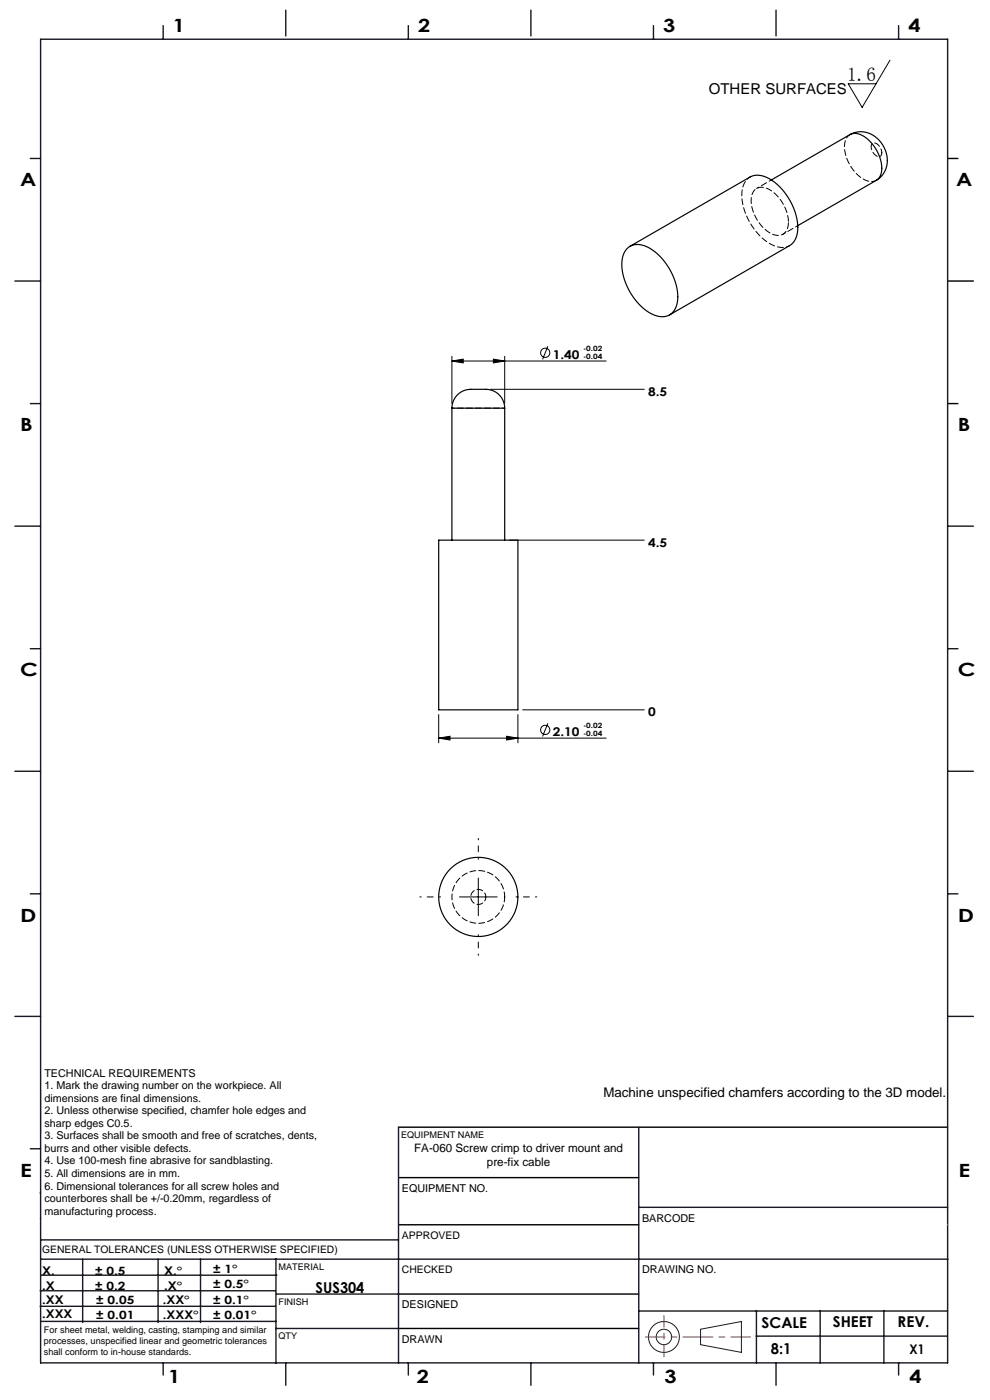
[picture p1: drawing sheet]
<svg xmlns="http://www.w3.org/2000/svg" width="210mm" height="297mm" viewBox="0 0 210 297" stroke-linecap="round" stroke-linejoin="round" font-family="sans-serif">
<defs><g id="words">
<text font-size="4.1" x="179.7" y="17.2">1.6</text>
<g font-size="3.9">
<text x="36.7" y="6.9">1</text>
<text x="88.7" y="6.9">2</text>
<text x="140.7" y="6.9">3</text>
<text x="192.7" y="6.9">4</text>
<text x="4.2" y="39.5">A</text>
<text x="202.9" y="39.5">A</text>
<text x="4.2" y="91.5">B</text>
<text x="203.2" y="91.5">B</text>
<text x="4.2" y="143.5">C</text>
<text x="203.2" y="143.5">C</text>
<text x="4.2" y="195.5">D</text>
<text x="203.2" y="195.5">D</text>
<text x="4.2" y="249.6">E</text>
<text x="203.3" y="249.6">E</text>
<text x="35.7" y="293.4">1</text>
<text x="88.4" y="293.4">2</text>
<text x="141" y="293.4">3</text>
<text x="193" y="293.4">4</text>
</g>
<g font-size="3.2">
<text x="150.4" y="20">OTHER SURFACES</text>
<text x="67" y="274.2">SUS304</text>
<text x="161.6" y="281.7">SCALE</text>
<text x="176.7" y="281.5">SHEET</text>
<text x="190.4" y="281.5">REV.</text>
<text x="163.5" y="287.3">8:1</text>
</g>
<g font-size="2.8">
<text x="128" y="232.7">Machine unspecified chamfers according to the 3D model.</text>
<text x="193" y="287.3">X1</text>
</g>
<g font-size="2.6">
<text x="117.3" y="76.2">1.40</text>
<text x="137.5" y="84">8.5</text>
<text x="137.5" y="116">4.5</text>
<text x="137.5" y="152">0</text>
<text x="117.3" y="156.2">2.10</text>
</g>
<g font-size="2.5">
<text x="87.9" y="244.4">FA-060 Screw crimp to driver mount and</text>
<text x="103.3" y="247.3">pre-fix cable</text>
<text x="8.9" y="273.6">.X</text>
<text x="8.9" y="270.4">X.</text>
<text x="34.8" y="273.7">.X°</text>
<text x="34.8" y="270.5">X.°</text>
<text x="9" y="276.7">.XX</text>
<text x="9" y="279.7">.XXX</text>
<text x="34.5" y="276.7">.XX°</text>
<text x="34.6" y="279.8">.XXX°</text>
</g>
<g font-size="2.4">
<text x="45.2" y="270">± 1°</text>
<text x="20.2" y="270.4">± 0.5</text>
<text x="20.2" y="273.7">± 0.2</text>
<text x="45.2" y="273.2">± 0.5°</text>
<text x="20.4" y="279.7">± 0.01</text>
<text x="20.4" y="276.7">± 0.05</text>
<text x="45.2" y="276.7">± 0.1°</text>
<text x="45.2" y="279.7">± 0.01°</text>
</g>
<g font-size="2.3">
<text x="9.4" y="228.4">TECHNICAL REQUIREMENTS</text>
<text x="9.4" y="231.1">1. Mark the drawing number on the workpiece. All</text>
<text x="9.4" y="233.7">dimensions are final dimensions.</text>
<text x="9.4" y="236.4">2. Unless otherwise specified, chamfer hole edges and</text>
<text x="9.4" y="239">sharp edges C0.5.</text>
<text x="9.4" y="241.7">3. Surfaces shall be smooth and free of scratches, dents,</text>
<text x="9.4" y="244.4">burrs and other visible defects.</text>
<text x="9.4" y="247">4. Use 100-mesh fine abrasive for sandblasting.</text>
<text x="9.4" y="249.7">5. All dimensions are in mm.</text>
<text x="9.4" y="252.4">6. Dimensional tolerances for all screw holes and</text>
<text x="9.4" y="255">counterbores shall be +/-0.20mm, regardless of</text>
<text x="9.4" y="257.7">manufacturing process.</text>
<text x="85.2" y="252.9">EQUIPMENT NO.</text>
<text x="136.2" y="259.2">BARCODE</text>
<text x="136.2" y="270.2">DRAWING NO.</text>
<text x="85.2" y="277.6">DESIGNED</text>
<text x="85.2" y="284.9">DRAWN</text>
</g>
<g font-size="2.2">
<text x="85.2" y="262.8">APPROVED</text>
<text x="8.9" y="265.9">GENERAL TOLERANCES (UNLESS OTHERWISE SPECIFIED)</text>
<text x="85.2" y="270.1">CHECKED</text>
</g>
<g font-size="1.9">
<text x="85.1" y="241.5">EQUIPMENT NAME</text>
<text x="59.1" y="269.5">MATERIAL</text>
<text x="59.1" y="276.9">FINISH</text>
<text x="9.3" y="282.9">For sheet metal, welding, casting, stamping and similar</text>
<text x="9.3" y="285.1">processes, unspecified linear and geometric tolerances</text>
<text x="9.3" y="287.4">shall conform to in-house standards.</text>
<text x="59.1" y="284.2">QTY</text>
</g>
<g font-size="1.5">
<text x="123.8" y="74.4">-0.02</text>
<text x="123.8" y="76.1">-0.04</text>
<text x="123.8" y="154.4">-0.02</text>
<text x="123.8" y="156.1">-0.04</text>
</g>
</g></defs>
<g fill="none" stroke="#000" stroke-width=".21">
<path d="M188.8 12.8l-5.9 10-3-5h5.9M95.9 76.6l2.4-.4v.8zM95.9 75.6v10M95.9 76.6h32.7M104.7 76.2l2.4 .4-2.4 .4zM107.1 75.6v10M116.2 73.4l-1.1 2.8M104.1 82.6h32.6M108.1 114.6h28.6M93.1 156.6l2.4-.4v.8zM93.1 151.6v6M93.1 156.6h35.5"/>
<path d="M107.5 156.2l2.4 .4-2.4 .4zM109.9 151.6v6M110.9 150.6h25.8M116.2 153.4l-1.1 2.8M97.5 190.3h8M101.5 186.3v8"/>
<circle cx="115.7" cy="74.8" r=".98"/>
<circle cx="115.7" cy="154.8" r=".98"/>
</g>
<g fill="none" stroke="#191924" stroke-width=".21">
<path d="M8.6 231.2v9.4M148.6 282l8.7-1.6v6.5l-8.7-1.6z"/>
<circle cx="140.8" cy="283.6" r="3.3"/>
<circle cx="140.8" cy="283.6" r="1.64"/>
</g>
<path d="M93.5 190.3h-4.4M101.5 182.3v-4.4M101.5 198.3v4.4M109.5 190.3h4.4" fill="none" stroke="#000" stroke-width=".21" stroke-dasharray="15.2 1.3 1.3 1.3" stroke-dashoffset="14.9"/>
<path d="M201 33.6h2.2M201 59.6h5.5M201 85.6h2.2M84.5 239.1h116.5M84.6 259.8h50.9M84.6 249.8h50.9M84.6 274.5h50.9M84.5 281.8h51" fill="none" stroke="#000" stroke-width=".3"/>
<path d="M136.9 283.6h22.3" fill="none" stroke="#f00" stroke-width=".21" stroke-dasharray="6.3 1.3 1.3 1.3" stroke-dashoffset="2.2"/>
<path d="M140.8 287.8v-8.7" fill="none" stroke="#f00" stroke-width=".21" stroke-dasharray="6.3 1.3 1.3 1.3" stroke-dashoffset="3.9"/>
<g fill="none" stroke="#191924" stroke-width=".3">
<path d="M8.6 8.3h192.4v280.8h-192.4zM34.6 5.4v2.9M60.6 2.2v5.4M86.6 5.4v2.9M112.6 2.2v5.4M138.6 5.4v2.9M164.6 2.2v5.4M190.6 5.4v2.9M6.4 33.6h2.2M3.2 59.6h5.4M6.4 85.6h2.2M3.2 111.6h5.4"/>
<path d="M201 111.6h5.5M6.4 137.6h2.2M201 137.6h2.2M3.2 163.6h5.4M201 163.6h5.5M6.4 189.6h2.2M201 189.6h2.2M3.2 215.6h5.4M201 215.6h5.5M84.5 239.1v50M135.5 239.1v50M6.4 243.7h2.2"/>
<path d="M8.5 253.1h.1M8.6 258.5h.1M135.5 256.1h65.5M8.5 277.1h49.9M8.5 273.8h49.9M8.6 267.1h75.9M8.6 263h75.9M8.8 270.5h49.9M17.5 267.1v13.5M33.5 267.1v13.5M42.5 267.1v13.5M58.5 267.1v22.1"/>
<path d="M58.6 274.5h26M84.6 267.1h116.5M135.5 278.1h65.5M160.5 278v11.1M174 278v11.1M187.5 278v11.1M8.8 280.3h49.7M34.6 289.1v2.6M58.5 281.8h26M60.6 289.1v4.8M86.6 289.1v2.6M112.6 289.1v4.8"/>
<path d="M138.6 289.1v2.6M160.4 283.5h40.6M164.6 289.1v4.8M190.6 289.1v2.6"/>
</g>
<path d="M201 259.8h.1" fill="none" stroke="#c0c0c0" stroke-width=".21"/>
<path d="M93.1 156.6l2.4-.4v.8zM107.5 156.2l2.4 .4-2.4 .4zM95.9 76.6l2.4-.4v.8zM104.7 76.2l2.4 .4-2.4 .4z" fill="#000"/>
<g fill="none" stroke="#000" stroke-width=".25">
<path d="M163.6 38.2l16.7-9.6a3.5 3.5 0 0 1 4 1.2 7.8 7.8 0 0 1 2.5 7.3l-.4 .7-.5 .5M180.3 28.6a5.3 5.3 0 0 1 7.3 2.7 5.2 5.2 0 0 1-1.7 6.9M185.9 38.3l-16.7 9.6M133 52.8a3.7 3.7 0 0 1 4.7-.2 12.7 12.7 0 0 1 6 11.6 3.3 3.3 0 0 1-4.9 2.7 12.6 12.6 0 0 1-6.8-11.7l.4-1.6zM133.6 52.3l25.5-14.7a4.4 4.4 0 0 1 4.6 .6 12.7 12.7 0 0 1 5.4 11.3l-.5 1.5-1 1-25.6 14.8M95.9 86.6a4.4 4.4 0 0 1 5.3-4h.7a4.3 4.3 0 0 1 5.2 4M95.9 86.6h11.2M95.9 86.6v28M107.1 86.6v28M93.1 114.6h16.8v36h-16.8z"/>
<circle cx="101.5" cy="190.3" r="8.4"/>
</g>
<path d="M180.3 28.6a3.4 3.4 0 0 0-1 3.9 8 8 0 0 0 5 6h.8l.8-.2M107.1 190.3a5.6 5.6 0 0 0-8.3-5 5.6 5.6 0 0 0-.5 9.6 5.6 5.6 0 0 0 8.7-4l.1-.6" fill="none" stroke="#000" stroke-width=".21" stroke-dasharray="1.3 .6" stroke-dashoffset=".2"/>
<path d="M187.1 32.4a.73 .73 0 0 1-.5 .8 .73 .73 0 0 1-.9-.2 1.87 1.87 0 0 1-.6-2.6 1.83 1.83 0 0 1 2 2M103.1 190.3a1.6 1.6 0 0 1-2.3 1.4 1.6 1.6 0 0 1-.3-2.7 1.6 1.6 0 0 1 2.5 .9l.1 .4" fill="none" stroke="#000" stroke-width=".21" stroke-dasharray="1.3 .6" stroke-dashoffset=".4"/>
<path d="M95.9 86.6h11.2" fill="none" stroke="#000" stroke-width=".21" stroke-dasharray="1.3 .6" stroke-dashoffset=".8"/>
<path d="M159.1 37.6a4.7 4.7 0 0 0-1.7 4.8 12.8 12.8 0 0 0 6.9 9.8l1.6 .3 .9-.1 .7-.3" fill="none" stroke="#000" stroke-width=".21" stroke-dasharray="1.3 .6" stroke-dashoffset=".5"/>
<path d="M167.3 47.1a8.3 8.3 0 0 0-5-7.3 2.26 2.26 0 0 0-3 2.5 8.4 8.4 0 0 0 4.8 7.5 2.23 2.23 0 0 0 3.1-2.2l.1-.5" fill="none" stroke="#000" stroke-width=".21" stroke-dasharray="1.3 .6" stroke-dashoffset="-.1"/>
<path d="M163.6 38.2l-3.1 1.8M166.1 49.7l3.1-1.8" fill="none" stroke="#000" stroke-width=".21" stroke-dasharray="1.3 .6" stroke-dashoffset=".7"/>
<use href="#words"/>
</svg>
